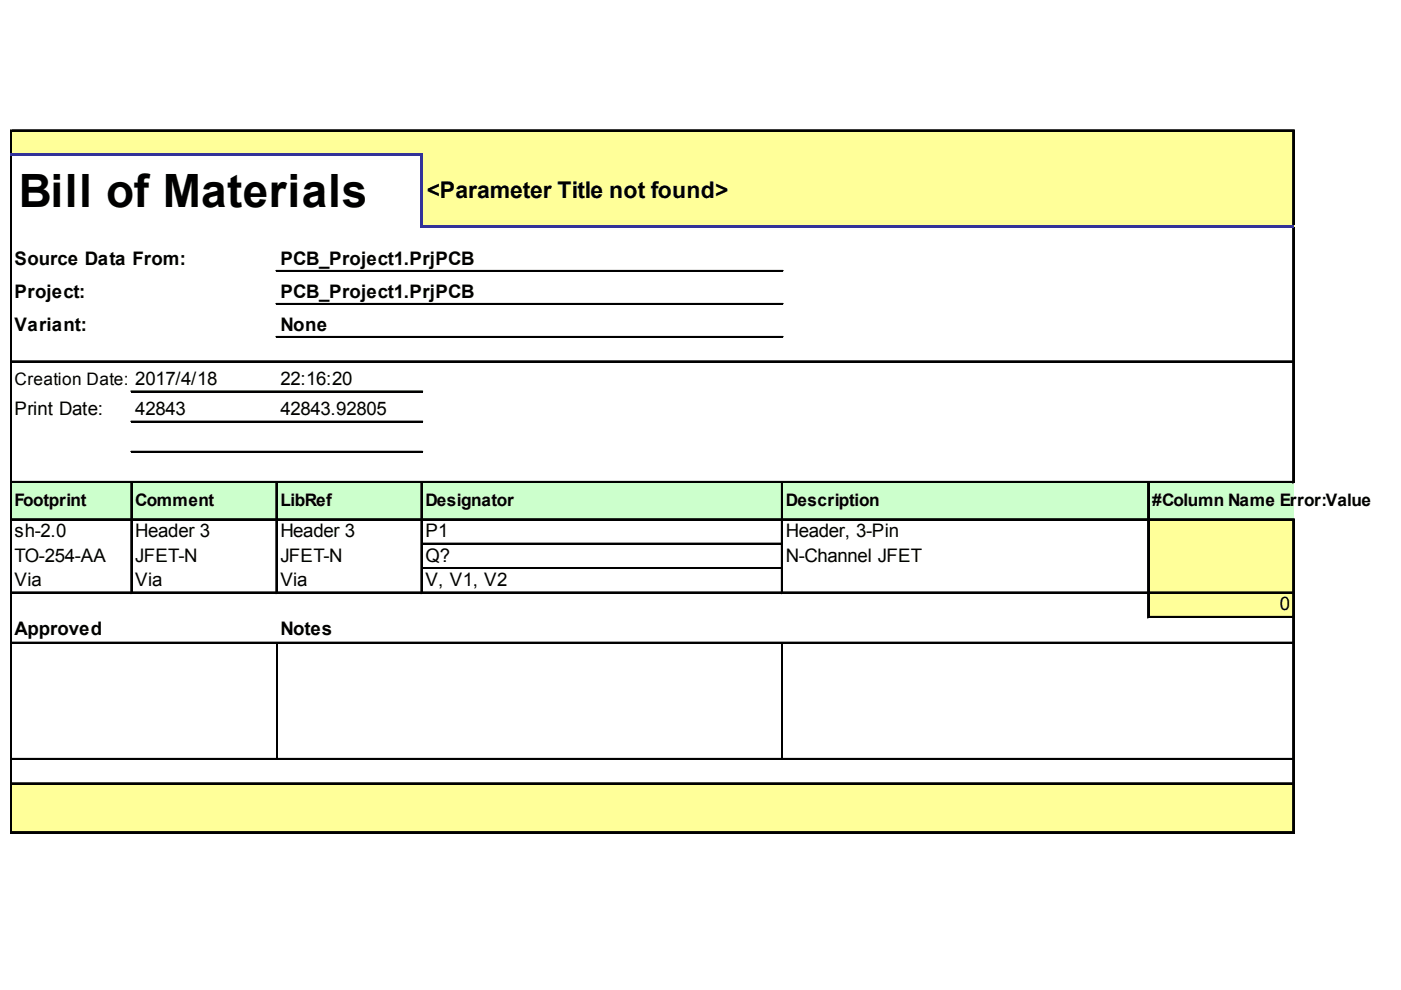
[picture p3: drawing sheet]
<svg xmlns="http://www.w3.org/2000/svg" width="297mm" height="210mm" viewBox="0 0 297 210" stroke-linecap="round" stroke-linejoin="round" font-family="sans-serif">
<defs><g id="words">
<text font-size="9.7" x="4" y="44">Bill of Materials</text>
<text font-size="4.9" x="90.5" y="42">&lt;Parameter Title not found&gt;</text>
<g font-size="4">
<text x="3.1" y="56.1">Source Data From:</text>
<text x="59.4" y="56.1">PCB_Project1.PrjPCB</text>
<text x="3.1" y="63.1">Project:</text>
<text x="59.4" y="63.1">PCB_Project1.PrjPCB</text>
<text x="3.1" y="70.1">Variant:</text>
<text x="59.4" y="70.1">None</text>
<text x="59.4" y="81.6">22:16:20</text>
<text x="3.1" y="88">Print Date:</text>
<text x="28.7" y="88">42843</text>
<text x="59.4" y="88">42843.92805</text>
<text x="3.1" y="113.9">sh-2.0</text>
<text x="28.7" y="113.9">Header 3</text>
<text x="59.4" y="113.9">Header 3</text>
<text x="90.2" y="113.9">P1</text>
<text x="166.6" y="113.9">Header, 3-Pin</text>
<text x="3.1" y="119.1">TO-254-AA</text>
<text x="28.7" y="119.1">JFET-N</text>
<text x="59.4" y="119.1">JFET-N</text>
<text x="90.2" y="119.1">Q?</text>
<text x="166.6" y="119.1">N-Channel JFET</text>
<text x="3.1" y="124.3">Via</text>
<text x="28.7" y="124.3">Via</text>
<text x="59.4" y="124.3">Via</text>
<text x="90.2" y="124.3">V, V1, V2</text>
<text x="271.4" y="129.4">0</text>
<text x="3.1" y="134.6">Approved</text>
<text x="59.4" y="134.6">Notes</text>
</g>
<g font-size="3.7">
<text x="3.1" y="81.7">Creation Date: 2017/4/18</text>
<text x="3.1" y="107.2">Footprint</text>
<text x="28.7" y="107.2">Comment</text>
<text x="59.4" y="107.2">LibRef</text>
<text x="90.2" y="107.2">Designator</text>
<text x="166.6" y="107.2">Description</text>
<text x="244.3" y="107.2">#Column Name Er</text>
<text x="275" y="107.2">ror:Value</text>
</g>
</g></defs>
<g fill="#ff9">
<path d="M2.5 27.8h271.9v5.2h-271.9z"/>
<path d="M89.3 32.7h185.1v15.5h-185.1z"/>
</g>
<path d="M2.5 102.1h271.9v8.2h-271.9z" fill="#cfc"/>
<g fill="#ff9">
<path d="M243.4 110h31v5.5h-31z"/>
<path d="M243.4 115.2h31v5.5h-31z"/>
<path d="M243.4 120.4h31v5.4h-31z"/>
<path d="M243.4 125.5h31v5.5h-31z"/>
<path d="M2.5 166h271.9v10.7h-271.9z"/>
</g>
<path d="M2.2 27.6v4.8M2.3 27.6v4.8M274.1 27.9v19.7M274.3 27.9v19.7" fill="none" stroke="#000" stroke-width=".3"/>
<path d="M89 33h.6v15.2h-.6z" fill="#339"/>
<g fill="none" stroke="#000" stroke-width=".3">
<path d="M2.2 33v143.7M2.3 33v143.7M2.5 27.6h271.9M2.5 27.7h271.9M274.1 48.2v54.2M274.3 48.2v54.2M27.8 102.4v23.4M27.9 102.4v23.4M58.5 102.4v23.4M58.7 102.4v23.4M89.3 102.4v23.4M89.4 102.4v23.4"/>
<path d="M165.7 102.4v23.4M165.9 102.4v23.4M243.4 102.4v28.6M243.5 102.4v28.6M274.1 110.3v66.4M274.3 110.3v66.4M58.7 136.5v24.3M165.9 136.5v24.3"/>
</g>
<g fill="#339">
<path d="M2.2 32.4h87.4v.6h-87.4z"/>
<path d="M89.6 47.6h184.8v.6h-184.8z"/>
</g>
<g fill="none" stroke="#000" stroke-width=".3">
<path d="M58.5 57.4h107.5M58.5 57.5h107.5M2.5 76.5h271.9M2.5 76.7h271.9M58.5 64.4h107.5M58.5 64.5h107.5M58.5 71.4h107.5M58.5 71.5h107.5M27.8 82.9h61.8M27.8 83.1h61.8M27.8 89.3h61.8M27.8 89.5h61.8"/>
<path d="M27.8 95.7h61.8M27.8 95.9h61.8M2.5 102.1h271.9M2.5 102.3h271.9M2.5 110h271.9M2.5 110.2h271.9M89.6 115.2h76.1M89.6 115.3h76.1M2.5 125.5h271.9M2.5 125.7h271.9M2.5 136.2h271.9M2.5 136.3h271.9"/>
<path d="M89.6 120.4h76.1M89.6 120.5h76.1M243.7 130.7h30.7M243.7 130.9h30.7M2.5 160.8h271.9M2.5 161h271.9M2.5 166h271.9M2.5 166.2h271.9M2.5 176.4h271.9M2.5 176.5h271.9"/>
</g>
<use href="#words"/>
</svg>
